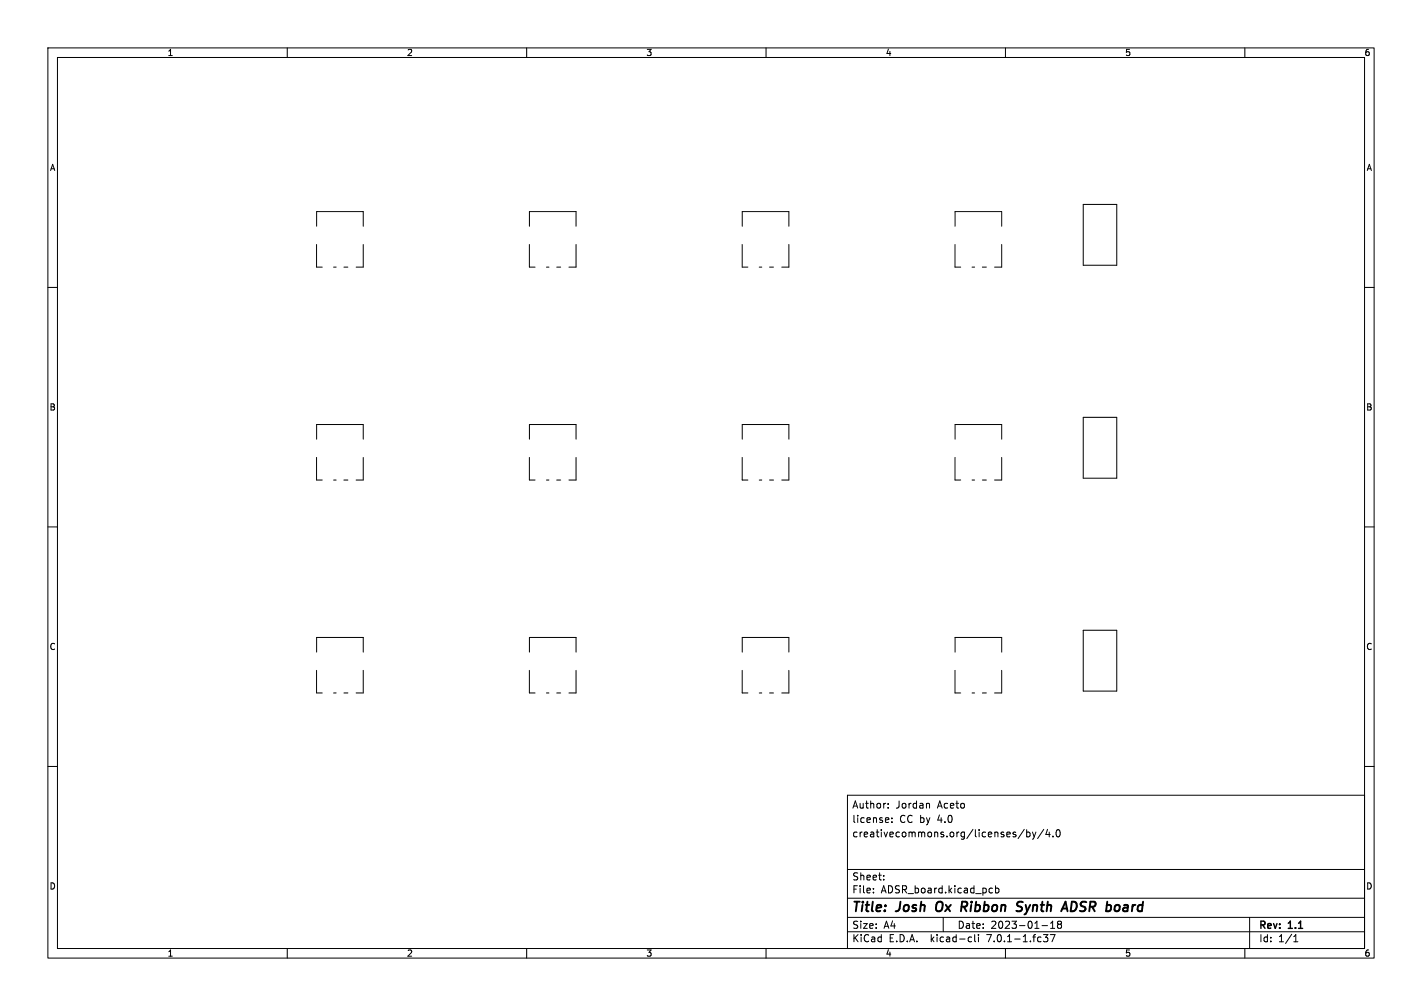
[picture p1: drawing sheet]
<svg xmlns="http://www.w3.org/2000/svg" width="297mm" height="210mm" viewBox="0 0 297 210" stroke-linecap="round" stroke-linejoin="round" font-family="sans-serif">
<defs><g id="words">
<g font-size="2.8">
<text x="178" y="190.8">Title:</text>
<text x="187.4" y="190.8">Josh</text>
<text x="196.2" y="190.8">Ox Ribbon</text>
<text x="214.3" y="190.8">Synth</text>
<text x="224.5" y="190.8">ADSR board</text>
</g>
<g font-size="2.1">
<text x="178" y="171.9">license:</text>
<text x="178" y="168.9">Author:</text>
<text x="187.1" y="168.9">Jordan</text>
<text x="187.9" y="171.9">CC by</text>
<text x="195.8" y="168.9">Aceto</text>
<text x="195.8" y="171.9">4.0</text>
<text x="178" y="174.9">creativecommons.org/licenses/by/4.0</text>
<text x="178" y="183.9">Sheet:</text>
<text x="178" y="186.6">File:</text>
<text x="184" y="186.6">ADSR_board.kicad_pcb</text>
<text x="178" y="196.8">KiCad</text>
<text x="178" y="194">Size:</text>
<text x="184.6" y="194">A4</text>
<text x="185.6" y="196.8">E.D.A.</text>
<text x="194.4" y="196.8">kicad-cli</text>
<text x="200" y="194">Date:</text>
<text x="206.2" y="196.8">7.0.1-1.fc37</text>
<text x="206.9" y="194">2023-01-18</text>
<text x="263" y="194.2">Rev:</text>
<text x="263" y="196.8">Id:</text>
<text x="267" y="196.8">1/1</text>
<text x="269.2" y="194.2">1.1</text>
</g>
<g font-size="1.8">
<text x="35" y="11.8">1</text>
<text x="85" y="11.8">2</text>
<text x="135" y="11.8">3</text>
<text x="185" y="11.8">4</text>
<text x="235" y="11.8">5</text>
<text x="285" y="11.8">6</text>
<text x="10.4" y="35.8">A</text>
<text x="285.4" y="35.8">A</text>
<text x="10.3" y="85.8">B</text>
<text x="285.3" y="85.8">B</text>
<text x="10.3" y="135.8">C</text>
<text x="285.3" y="135.8">C</text>
<text x="10.3" y="185.8">D</text>
<text x="285.3" y="185.8">D</text>
<text x="35" y="199.8">1</text>
<text x="85" y="199.8">2</text>
<text x="135" y="199.8">3</text>
<text x="185" y="199.8">4</text>
<text x="235" y="199.8">5</text>
<text x="285" y="199.8">6</text>
</g>
</g></defs>
<g fill="none" stroke="#000" stroke-width=".21">
<path d="M10 10h277v190h-277zM12 12h273v186h-273zM60 10v2M110 10v2M160 10v2M210 10v2M260 10v2M10 60h2M66.1 51v4.8h1.2M66.1 47.2v-3h9.8v3M69.7 55.8h.5M71.8 55.8h.9"/>
<path d="M75.9 51v4.8h-1.5M110.6 51v4.8h1.2M110.6 47.2v-3h9.7v3M114.1 55.8h.6M116.3 55.8h.8M120.3 51v4.8h-1.5M155 51v4.8h1.2M155 47.2v-3h9.8v3M158.6 55.8h.5M160.7 55.8h.9M164.8 51v4.8h-1.5M199.5 51v4.8h1.2"/>
<path d="M199.5 47.2v-3h9.7v3M203 55.8h.6M205.2 55.8h.8M209.2 51v4.8h-1.5M226.2 42.7h7v12.7h-7zM285 60h2M66.1 95.5v4.7h1.2M66.1 91.7v-3.1h9.8v3.1M75.9 95.5v4.7h-1.5M110.6 95.5v4.7h1.2M110.6 91.7v-3.1h9.7v3.1M120.3 95.5v4.7h-1.5"/>
<path d="M155 95.5v4.7h1.2M155 91.7v-3.1h9.8v3.1M164.8 95.5v4.7h-1.5M199.5 95.5v4.7h1.2M199.5 91.7v-3.1h9.7v3.1M209.2 95.5v4.7h-1.5M226.2 87.1h7v12.7h-7zM10 110h2M69.7 100.2h.5M71.8 100.2h.9M114.1 100.2h.6M116.3 100.2h.8"/>
<path d="M158.6 100.2h.5M160.7 100.2h.9M203 100.2h.6M205.2 100.2h.8M285 110h2M66.1 139.9v4.8h1.2M66.1 136.1v-3h9.8v3M75.9 139.9v4.8h-1.5M110.6 139.9v4.8h1.2M110.6 136.1v-3h9.7v3M120.3 139.9v4.8h-1.5M155 139.9v4.8h1.2"/>
<path d="M155 136.1v-3h9.8v3M164.8 139.9v4.8h-1.5M199.5 139.9v4.8h1.2M199.5 136.1v-3h9.7v3M209.2 139.9v4.8h-1.5M226.2 131.6h7v12.7h-7zM10 160h2M69.7 144.7h.5M71.8 144.7h.9M114.1 144.7h.6M116.3 144.7h.8M158.6 144.7h.5"/>
<path d="M160.7 144.7h.9M203 144.7h.6M205.2 144.7h.8M285 160h2M177 166h108v32h-108zM185.5 168.6v.1M185.5 167.8v.1M185.6 170.8v.3l-.7 .1M186.3 171.6v.1M186.3 170.8v.1M193.9 167.7l.2 .2v.8M213.9 173.1l-1.3 2"/>
<path d="M214.4 173.2v1.5M214.4 173.8l.5-.1 .2 .3-.1 .6h-.6M215.6 173.7l.4 1M216 174.7l-.4 .5M216.4 173.7l-.4 1M218 173.1l-1.3 2M218.8 173.1l-.4 1.1h1M219.1 173.7v1M219.9 174.6v.1M220.8 173.3l.1-.1a.8 .8 0 0 1 .6 .8 .8 .8 0 0 1-.6 .7 1 1 0 0 1-.1-1.4zM60 198v2M110 198v2"/>
<path d="M160 198v2M177 194.5h108M177 191.5h108M177 187.5h108M177 181.5h108M182.4 186.3v.1M182.4 185.5v.1M184.6 183.6v.1M184.6 182.8v.1M197 191.5v3M202.5 195.6l.4 .1M202.9 196.5l-.4 .1"/>
<path d="M203.6 195.1v1.3l.2 .2M204.4 195.1v.1M204.4 195.6v1M206.9 185.4l.4 .1M207.3 186.3l-.4 .1M207.9 185.5l.5-.1 .2 .3-.1 .6h-.6M207.9 184.9v1.5M210 198v2M217.6 193.2h1.2M217.9 195.1h1l-.5 .6 .4 .1v.7l-.2 .1-.7-.1M219.4 195.1h1l-.7 1.5M219.4 193.8h.9"/>
<path d="M219.4 192.7l.5-.4v1.5M221 192.4l-.1 .3 .2 .2M221.1 192.9l-.2 .3v.5l.2 .1h.3l.3-.3v-.3l-.3-.3M221.1 192.9h.3M221.6 192.4l.1 .3-.3 .2M260 198v2M261 191.5v6.5M270.2 196.6h.9M270.2 195.5l.4-.4v1.5"/>
</g>
<path d="M195.6 188.9l-.1 .7 .2 .5M212.6 189.1l.7 .3 .2 .3-.3 .4-.7 .1M213.6 188.3a.85 .85 0 0 0-1 .1" fill="none" stroke="#000" stroke-width=".4"/>
<g fill="#fff" stroke="#fff" stroke-width=".21">
<circle cx="74.1" cy="105.4" r=".18"/>
<circle cx="175" cy="93.5" r=".17"/>
<circle cx="192.1" cy="103.3" r=".17"/>
<circle cx="148.8" cy="116.6" r=".17"/>
<circle cx="175.1" cy="116.3" r=".17"/>
<circle cx="181.4" cy="100.6" r=".17"/>
<circle cx="129.3" cy="115.9" r=".17"/>
<circle cx="129.3" cy="86.7" r=".17"/>
<circle cx="151.9" cy="98" r=".17"/>
<circle cx="181.4" cy="77.7" r=".17"/>
<circle cx="136.6" cy="58" r=".17"/>
<circle cx="186.1" cy="55.1" r=".17"/>
<circle cx="148.6" cy="98" r=".17"/>
<circle cx="136.6" cy="88" r=".17"/>
<circle cx="185.9" cy="100.8" r=".17"/>
<circle cx="129.3" cy="56.7" r=".17"/>
<circle cx="136.6" cy="117.2" r=".17"/>
<circle cx="185.7" cy="78.5" r=".17"/>
<circle cx="88.6" cy="104.5" r=".17"/>
<circle cx="181.6" cy="54.2" r=".17"/>
<circle cx="187.5" cy="102.3" r=".17"/>
<circle cx="176.5" cy="78.5" r=".17"/>
<circle cx="156.2" cy="63.5" r=".17"/>
<circle cx="166.4" cy="63.5" r=".17"/>
<circle cx="129.3" cy="92.2" r=".17"/>
<circle cx="109.2" cy="81.3" r=".17"/>
<circle cx="99.1" cy="81.3" r=".17"/>
<circle cx="176.8" cy="81.2" r=".17"/>
<circle cx="88.9" cy="81.3" r=".17"/>
<circle cx="217.8" cy="113" r=".17"/>
<circle cx="122.9" cy="64.8" r=".17"/>
<circle cx="94" cy="132.1" r=".17"/>
<circle cx="169.9" cy="52.7" r=".17"/>
<circle cx="163.8" cy="125.7" r=".17"/>
<circle cx="176.6" cy="101.1" r=".17"/>
<circle cx="155.6" cy="113" r=".17"/>
<circle cx="169.7" cy="75.8" r=".18"/>
<circle cx="123.2" cy="109.2" r=".17"/>
<circle cx="124" cy="90.9" r=".17"/>
<circle cx="163.8" cy="113" r=".17"/>
<circle cx="131.1" cy="69.3" r=".17"/>
<circle cx="144.4" cy="57.1" r=".17"/>
<circle cx="99.1" cy="102.3" r=".17"/>
<circle cx="187" cy="52.9" r=".17"/>
<circle cx="144.7" cy="53.1" r=".17"/>
<circle cx="142.4" cy="120.6" r=".17"/>
<circle cx="144.4" cy="86.9" r=".17"/>
<circle cx="129.3" cy="62.2" r=".17"/>
<circle cx="186.7" cy="114.3" r=".17"/>
<circle cx="109.2" cy="109.2" r=".17"/>
<circle cx="186.6" cy="57.6" r=".17"/>
<circle cx="104.1" cy="132.1" r=".17"/>
<circle cx="119.4" cy="81.3" r=".17"/>
<circle cx="142.5" cy="70.4" r=".17"/>
<circle cx="124.7" cy="96.8" r=".17"/>
<circle cx="104.1" cy="49.5" r=".17"/>
<circle cx="176.6" cy="114.3" r=".17"/>
<circle cx="187.7" cy="77.2" r=".17"/>
<circle cx="129.5" cy="99.1" r=".17"/>
<circle cx="83.8" cy="132.1" r=".17"/>
<circle cx="129.3" cy="127.8" r=".17"/>
<circle cx="95.2" cy="96.5" r=".17"/>
<circle cx="217.8" cy="49.5" r=".17"/>
<circle cx="119.4" cy="68.6" r=".17"/>
<circle cx="142.5" cy="128.8" r=".17"/>
<circle cx="88.9" cy="109.2" r=".17"/>
<circle cx="217.8" cy="96.5" r=".17"/>
<circle cx="169.5" cy="97.2" r=".17"/>
<circle cx="94" cy="49.5" r=".17"/>
<circle cx="108.8" cy="102.3" r=".17"/>
<circle cx="154.9" cy="86.4" r=".17"/>
<circle cx="99.1" cy="109.2" r=".17"/>
<circle cx="176.5" cy="54.6" r=".17"/>
<circle cx="83.8" cy="125.7" r=".17"/>
<circle cx="104.1" cy="125.7" r=".17"/>
<circle cx="176.7" cy="91.7" r=".17"/>
<circle cx="147.3" cy="80" r=".17"/>
<circle cx="187" cy="99.1" r=".17"/>
<circle cx="85.1" cy="97.8" r=".17"/>
<circle cx="162.6" cy="86.4" r=".17"/>
<circle cx="109.2" cy="68.6" r=".17"/>
<circle cx="144.7" cy="112.8" r=".17"/>
<circle cx="208.3" cy="113" r=".17"/>
<circle cx="78.3" cy="102.3" r=".18"/>
<circle cx="176.8" cy="57.6" r=".17"/>
<circle cx="123.2" cy="124" r=".17"/>
<circle cx="176.8" cy="68.7" r=".17"/>
<circle cx="124" cy="120.1" r=".17"/>
<circle cx="155.6" cy="125.7" r=".17"/>
<circle cx="155.6" cy="120" r=".17"/>
<circle cx="124" cy="61" r=".17"/>
<circle cx="78.7" cy="109.2" r=".17"/>
<circle cx="129.3" cy="121.7" r=".17"/>
<circle cx="163.8" cy="119.4" r=".17"/>
<circle cx="142.7" cy="100.1" r=".17"/>
<circle cx="94" cy="125.7" r=".17"/>
<circle cx="88.9" cy="68.6" r=".17"/>
<circle cx="114.3" cy="132.1" r=".17"/>
<circle cx="143.8" cy="118.1" r=".17"/>
<circle cx="142.4" cy="91.7" r=".17"/>
<circle cx="169.6" cy="89.9" r=".17"/>
<circle cx="167.6" cy="69.8" r=".17"/>
<circle cx="143.4" cy="60.5" r=".17"/>
<circle cx="186.5" cy="81.3" r=".17"/>
<circle cx="217.8" cy="73" r=".17"/>
<circle cx="198.1" cy="113" r=".17"/>
<circle cx="83.8" cy="49.5" r=".17"/>
<circle cx="162.3" cy="78.8" r=".17"/>
<circle cx="170" cy="111.8" r=".17"/>
<circle cx="99.1" cy="68.6" r=".17"/>
<circle cx="186.8" cy="68.7" r=".17"/>
<circle cx="157.5" cy="69.8" r=".17"/>
<circle cx="191.8" cy="49.5" r=".17"/>
<circle cx="217.8" cy="84.5" r=".17"/>
<circle cx="186.7" cy="91.7" r=".17"/>
<circle cx="114.3" cy="125.7" r=".17"/>
<circle cx="181.9" cy="97.8" r=".17"/>
<circle cx="91.5" cy="146.3" r=".17"/>
<circle cx="177.3" cy="97.8" r=".17"/>
<circle cx="182.2" cy="75.8" r=".18"/>
<circle cx="177.3" cy="75.8" r=".17"/>
<circle cx="134.7" cy="127.8" r=".17"/>
<circle cx="134.6" cy="123.8" r=".17"/>
<circle cx="134.8" cy="141.7" r=".17"/>
<circle cx="149.9" cy="96.4" r=".17"/>
<circle cx="134.6" cy="94.5" r=".17"/>
<circle cx="134.5" cy="64" r=".17"/>
<circle cx="151.1" cy="64.9" r=".17"/>
<circle cx="79.5" cy="88.8" r=".17"/>
<circle cx="145.8" cy="55.4" r=".17"/>
<circle cx="134.9" cy="55.5" r=".17"/>
<circle cx="124.3" cy="55.7" r=".17"/>
<circle cx="145.8" cy="85.4" r=".17"/>
<circle cx="124.5" cy="85.8" r=".17"/>
<circle cx="134.9" cy="85.4" r=".17"/>
<circle cx="134.9" cy="114.7" r=".17"/>
<circle cx="124.3" cy="114.9" r=".17"/>
<circle cx="145.8" cy="114.6" r=".17"/>
<circle cx="184.1" cy="42.6" r=".17"/>
<circle cx="130.1" cy="42.5" r=".17"/>
<circle cx="175.3" cy="70.9" r=".17"/>
<circle cx="70.9" cy="72.4" r=".17"/>
<circle cx="204.3" cy="43.2" r=".17"/>
<circle cx="132" cy="43.9" r=".17"/>
<circle cx="130.4" cy="43.7" r=".17"/>
<circle cx="71.2" cy="43.4" r=".17"/>
<circle cx="128.6" cy="74.1" r=".17"/>
<circle cx="186" cy="73.8" r=".17"/>
<circle cx="204.2" cy="75.1" r=".17"/>
<circle cx="135.1" cy="74.9" r=".17"/>
<circle cx="69.8" cy="74.3" r=".17"/>
<circle cx="129.7" cy="76.5" r=".17"/>
<circle cx="128.5" cy="108" r=".17"/>
<circle cx="190.6" cy="108.1" r=".17"/>
<circle cx="130.3" cy="107.7" r=".17"/>
<circle cx="204.2" cy="107" r=".17"/>
<circle cx="129.3" cy="107.1" r=".18"/>
<circle cx="73.5" cy="106.5" r=".17"/>
<circle cx="139.6" cy="56.7" r=".17"/>
<circle cx="134.9" cy="56.7" r=".17"/>
<circle cx="134.9" cy="86.7" r=".17"/>
<circle cx="139.6" cy="86.7" r=".17"/>
<circle cx="139.6" cy="115.9" r=".17"/>
<circle cx="134.9" cy="115.9" r=".17"/>
<circle cx="134.9" cy="65.9" r=".17"/>
<circle cx="187.6" cy="66" r=".17"/>
<circle cx="191.5" cy="105.1" r=".17"/>
<circle cx="134.2" cy="104.9" r=".17"/>
<circle cx="186.4" cy="109.6" r=".17"/>
<circle cx="222" cy="109.6" r=".17"/>
<circle cx="129.5" cy="109.6" r=".17"/>
<circle cx="169.8" cy="108.7" r=".17"/>
<circle cx="160" cy="108.5" r=".17"/>
<circle cx="185.7" cy="42.3" r=".17"/>
<circle cx="115.5" cy="42.1" r=".17"/>
<circle cx="115.4" cy="73.2" r=".17"/>
<circle cx="187.2" cy="72.5" r=".17"/>
<circle cx="118.1" cy="105.3" r=".17"/>
<circle cx="189" cy="105.9" r=".17"/>
<circle cx="157.4" cy="56.6" r=".17"/>
<circle cx="159.9" cy="56.6" r=".17"/>
<circle cx="162.4" cy="56.6" r=".17"/>
<circle cx="68.5" cy="101.1" r=".17"/>
<circle cx="71" cy="101.1" r=".17"/>
<circle cx="73.5" cy="101.1" r=".17"/>
<circle cx="201.8" cy="56.6" r=".17"/>
<circle cx="204.3" cy="56.6" r=".17"/>
<circle cx="206.8" cy="56.6" r=".17"/>
<circle cx="201.8" cy="145.5" r=".17"/>
<circle cx="204.3" cy="145.5" r=".17"/>
<circle cx="206.8" cy="145.5" r=".17"/>
<circle cx="112.9" cy="56.6" r=".17"/>
<circle cx="115.4" cy="56.6" r=".17"/>
<circle cx="117.9" cy="56.6" r=".17"/>
<circle cx="112.9" cy="145.5" r=".17"/>
<circle cx="115.4" cy="145.5" r=".17"/>
<circle cx="117.9" cy="145.5" r=".17"/>
<circle cx="229.7" cy="142.6" r=".17"/>
<circle cx="229.7" cy="137.9" r=".17"/>
<circle cx="229.7" cy="133.2" r=".17"/>
<circle cx="229.7" cy="53.7" r=".17"/>
<circle cx="229.7" cy="49" r=".17"/>
<circle cx="229.7" cy="44.3" r=".17"/>
<circle cx="157.4" cy="145.5" r=".17"/>
<circle cx="159.9" cy="145.5" r=".17"/>
<circle cx="162.4" cy="145.5" r=".17"/>
<circle cx="68.5" cy="56.6" r=".17"/>
<circle cx="71" cy="56.6" r=".17"/>
<circle cx="73.5" cy="56.6" r=".17"/>
<circle cx="201.8" cy="101.1" r=".17"/>
<circle cx="204.3" cy="101.1" r=".17"/>
<circle cx="206.8" cy="101.1" r=".17"/>
<circle cx="157.4" cy="101.1" r=".17"/>
<circle cx="159.9" cy="101.1" r=".17"/>
<circle cx="162.4" cy="101.1" r=".17"/>
<circle cx="229.7" cy="98.2" r=".17"/>
<circle cx="229.7" cy="93.5" r=".17"/>
<circle cx="229.7" cy="88.8" r=".17"/>
<circle cx="112.9" cy="101.1" r=".17"/>
<circle cx="115.4" cy="101.1" r=".17"/>
<circle cx="117.9" cy="101.1" r=".17"/>
<circle cx="68.5" cy="145.5" r=".17"/>
<circle cx="71" cy="145.5" r=".17"/>
<circle cx="73.5" cy="145.5" r=".17"/>
<circle cx="177.7" cy="137.2" r=".18"/>
<circle cx="177.7" cy="139.7" r=".18"/>
<circle cx="180.2" cy="137.2" r=".18"/>
<circle cx="180.2" cy="139.7" r=".18"/>
<circle cx="182.8" cy="137.2" r=".18"/>
<circle cx="182.8" cy="139.7" r=".18"/>
<circle cx="185.3" cy="137.2" r=".18"/>
<circle cx="185.3" cy="139.7" r=".18"/>
<circle cx="187.8" cy="137.2" r=".18"/>
<circle cx="187.8" cy="139.7" r=".18"/>
<circle cx="190.4" cy="116.3" r=".17"/>
<circle cx="81.9" cy="97.7" r=".17"/>
<circle cx="227.7" cy="72.4" r=".17"/>
<circle cx="225.2" cy="72.4" r=".17"/>
<circle cx="190.9" cy="71.2" r=".17"/>
<circle cx="187.9" cy="126.4" r=".17"/>
<circle cx="185.4" cy="126.4" r=".17"/>
<circle cx="208.3" cy="120.6" r=".17"/>
<circle cx="200.7" cy="120.6" r=".17"/>
<circle cx="71" cy="80.8" r=".17"/>
<circle cx="71" cy="83.3" r=".17"/>
<circle cx="71" cy="85.9" r=".17"/>
<circle cx="180" cy="126.4" r=".17"/>
<circle cx="177.5" cy="126.4" r=".17"/>
<circle cx="126.2" cy="139.8" r=".17"/>
<circle cx="128.8" cy="139.8" r=".17"/>
<circle cx="224.8" cy="139.4" r=".17"/>
<circle cx="222.3" cy="139.4" r=".17"/>
<circle cx="71" cy="126.5" r=".17"/>
<circle cx="71" cy="129" r=".17"/>
<circle cx="71" cy="131.6" r=".17"/>
<circle cx="227.6" cy="103.4" r=".17"/>
<circle cx="225.1" cy="103.4" r=".17"/>
<circle cx="173.2" cy="121.3" r=".17"/>
<circle cx="180.5" cy="118.1" r=".17"/>
<circle cx="192.6" cy="93.6" r=".17"/>
<circle cx="225.2" cy="130.8" r=".17"/>
<circle cx="222.7" cy="130.8" r=".17"/>
<circle cx="141.5" cy="139.8" r=".17"/>
<circle cx="144" cy="139.8" r=".17"/>
<circle cx="146.6" cy="139.8" r=".17"/>
<circle cx="149.1" cy="139.8" r=".17"/>
<circle cx="151.6" cy="139.8" r=".17"/>
<circle cx="227.6" cy="63.8" r=".17"/>
<circle cx="225.1" cy="63.8" r=".17"/>
<circle cx="227.6" cy="112" r=".17"/>
<circle cx="225.1" cy="112" r=".17"/>
</g>
<g fill="none" stroke="#fff" stroke-width="1.1">
<path d="M66.2 48.8v.7M75.8 48.8v.7M110.6 48.8v.7M120.2 48.8v.7M155.1 48.8v.7M164.7 48.8v.7M199.5 48.8v.7M209.1 48.8v.7M66.2 93.2v.7M75.8 93.2v.7M110.6 93.2v.7M120.2 93.2v.7"/>
<path d="M155.1 93.2v.7M164.7 93.2v.7M199.5 93.2v.7M209.1 93.2v.7M66.2 137.7v.7M75.8 137.7v.7M110.6 137.7v.7M120.2 137.7v.7M155.1 137.7v.7M164.7 137.7v.7M199.5 137.7v.7M209.1 137.7v.7"/>
</g>
<use href="#words"/>
</svg>
